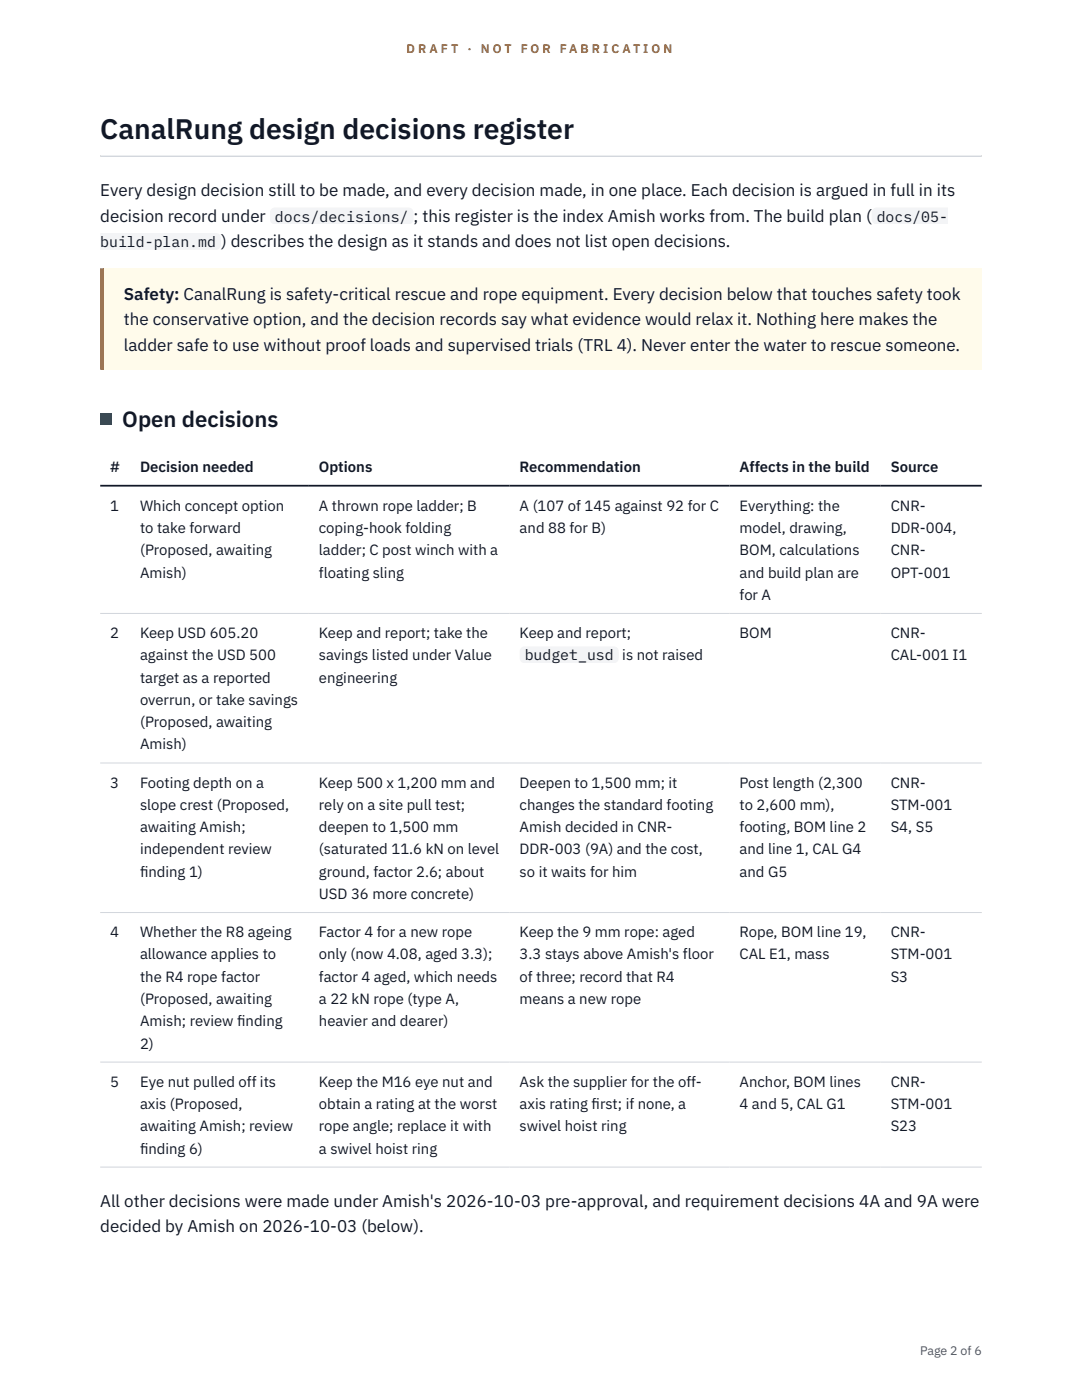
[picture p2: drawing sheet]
<svg xmlns="http://www.w3.org/2000/svg" width="216mm" height="279mm" viewBox="0 0 216 279" stroke-linecap="round" stroke-linejoin="round" font-family="sans-serif">
<defs><g id="words">
<text font-size="5.6" fill="#111827" x="20" y="27.6">CanalRung design decisions register</text>
<text font-size="4.4" fill="#111827" x="24.4" y="85.2">Open decisions</text>
<g font-size="3.4" fill="#111827">
<text x="20" y="39.1">Every design decision still to be made, and every decision made, in one place. Each decision is argued in full in its</text>
<text x="20" y="44.2">decision record under</text>
<text x="82.5" y="44.2">; this register is the index Amish works from. The build plan (</text>
<text x="44.1" y="49.3">) describes the design as it stands and does not list open decisions.</text>
<text x="24.7" y="59.9">Safety: CanalRung is safety-critical rescue and rope equipment. Every decision below that touches safety took</text>
<text x="24.7" y="65">the conservative option, and the decision records say what evidence would relax it. Nothing here makes the</text>
<text x="24.7" y="70">ladder safe to use without proof loads and supervised trials (TRL 4). Never enter the water to rescue someone.</text>
<text x="20" y="240.8">All other decisions were made under Amish's 2026-10-03 pre-approval, and requirement decisions 4A and 9A were</text>
<text x="20" y="245.9">decided by Amish on 2026-10-03 (below).</text>
</g>
<g font-size="3" fill="#111827">
<text x="54.9" y="44.2">docs/decisions/</text>
<text x="174.9" y="44.2">docs/05-</text>
<text x="20" y="49.3">build-plan.md</text>
<text x="22" y="94.1">#</text>
<text x="27.9" y="94.1">Decision needed</text>
<text x="63.6" y="94.1">Options</text>
<text x="103.7" y="94.1">Recommendation</text>
<text x="147.6" y="94.1">Affects in the build</text>
<text x="177.7" y="94.1">Source</text>
<text x="22" y="101.9">1</text>
<text x="27.9" y="101.9">Which concept option</text>
<text x="63.6" y="101.9">A thrown rope ladder; B</text>
<text x="103.7" y="101.9">A (107 of 145 against 92 for C</text>
<text x="147.6" y="101.9">Everything: the</text>
<text x="177.7" y="101.9">CNR-</text>
<text x="27.9" y="106.4">to take forward</text>
<text x="63.6" y="106.4">coping-hook folding</text>
<text x="103.7" y="106.4">and 88 for B)</text>
<text x="147.6" y="106.4">model, drawing,</text>
<text x="177.7" y="106.4">DDR-004,</text>
<text x="27.9" y="110.8">(Proposed, awaiting</text>
<text x="63.6" y="110.8">ladder; C post winch with a</text>
<text x="147.6" y="110.8">BOM, calculations</text>
<text x="177.7" y="110.8">CNR-</text>
<text x="27.9" y="115.3">Amish)</text>
<text x="63.6" y="115.3">floating sling</text>
<text x="147.6" y="115.3">and build plan are</text>
<text x="147.6" y="119.7">for A</text>
<text x="177.7" y="115.3">OPT-001</text>
<text x="22" y="127.3">2</text>
<text x="27.9" y="127.3">Keep USD 605.20</text>
<text x="27.9" y="131.8">against the USD 500</text>
<text x="63.6" y="127.3">Keep and report; take the</text>
<text x="63.6" y="131.8">savings listed under Value</text>
<text x="103.7" y="127.3">Keep and report;</text>
<text x="104.7" y="131.8">budget_usd</text>
<text x="124.2" y="131.8">is not raised</text>
<text x="147.6" y="127.3">BOM</text>
<text x="177.7" y="127.3">CNR-</text>
<text x="177.7" y="131.8">CAL-001 I1</text>
<text x="27.9" y="136.2">target as a reported</text>
<text x="63.6" y="136.2">engineering</text>
<text x="27.9" y="140.7">overrun, or take savings</text>
<text x="27.9" y="145.1">(Proposed, awaiting</text>
<text x="27.9" y="149.6">Amish)</text>
<text x="22" y="157.2">3</text>
<text x="27.9" y="157.2">Footing depth on a</text>
<text x="27.9" y="161.6">slope crest (Proposed,</text>
<text x="63.6" y="157.2">Keep 500 x 1,200 mm and</text>
<text x="63.6" y="161.6">rely on a site pull test;</text>
<text x="103.7" y="157.2">Deepen to 1,500 mm; it</text>
<text x="103.7" y="161.6">changes the standard footing</text>
<text x="147.6" y="157.2">Post length (2,300</text>
<text x="147.6" y="161.6">to 2,600 mm),</text>
<text x="177.7" y="157.2">CNR-</text>
<text x="177.7" y="161.6">STM-001</text>
<text x="27.9" y="166.1">awaiting Amish;</text>
<text x="63.6" y="166.1">deepen to 1,500 mm</text>
<text x="103.7" y="166.1">Amish decided in CNR-</text>
<text x="147.6" y="166.1">footing, BOM line 2</text>
<text x="177.7" y="166.1">S4, S5</text>
<text x="27.9" y="170.5">independent review</text>
<text x="63.6" y="170.5">(saturated 11.6 kN on level</text>
<text x="103.7" y="170.5">DDR-003 (9A) and the cost,</text>
<text x="147.6" y="170.5">and line 1, CAL G4</text>
<text x="27.9" y="175">f</text>
<text x="27.9" y="175">inding 1)</text>
<text x="63.6" y="175">ground, factor 2.6; about</text>
<text x="63.6" y="179.4">USD 36 more concrete)</text>
<text x="103.7" y="175">so it waits for him</text>
<text x="147.6" y="175">and G5</text>
<text x="22" y="187">4</text>
<text x="27.9" y="187">Whether the R8 ageing</text>
<text x="27.9" y="191.5">allowance applies to</text>
<text x="63.6" y="187">Factor 4 for a new rope</text>
<text x="63.6" y="191.5">only (now 4.08, aged 3.3);</text>
<text x="103.7" y="187">Keep the 9 mm rope: aged</text>
<text x="103.7" y="191.5">3.3 stays above Amish's floor</text>
<text x="147.6" y="187">Rope, BOM line 19,</text>
<text x="147.6" y="191.5">CAL E1, mass</text>
<text x="177.7" y="187">CNR-</text>
<text x="177.7" y="191.5">STM-001</text>
<text x="27.9" y="195.9">the R4 rope factor</text>
<text x="63.6" y="195.9">factor 4 aged, which needs</text>
<text x="103.7" y="195.9">of three; record that R4</text>
<text x="177.7" y="195.9">S3</text>
<text x="27.9" y="200.4">(Proposed, awaiting</text>
<text x="63.6" y="200.4">a 22 kN rope (type A,</text>
<text x="103.7" y="200.4">means a new rope</text>
<text x="27.9" y="204.8">Amish; review f</text>
<text x="27.9" y="209.3">2)</text>
<text x="47.3" y="204.8">inding</text>
<text x="63.6" y="204.8">heavier and dearer)</text>
<text x="22" y="216.9">5</text>
<text x="27.9" y="216.9">Eye nut pulled off its</text>
<text x="27.9" y="221.3">axis (Proposed,</text>
<text x="63.6" y="216.9">Keep the M16 eye nut and</text>
<text x="63.6" y="221.3">obtain a rating at the worst</text>
<text x="103.7" y="216.9">Ask the supplier for the off-</text>
<text x="103.7" y="221.3">axis rating f</text>
<text x="118" y="221.3">irst; if none, a</text>
<text x="147.6" y="216.9">Anchor, BOM lines</text>
<text x="147.6" y="221.3">4 and 5, CAL G1</text>
<text x="177.7" y="216.9">CNR-</text>
<text x="177.7" y="221.3">STM-001</text>
<text x="27.9" y="225.8">awaiting Amish; review</text>
<text x="63.6" y="225.8">rope angle; replace it with</text>
<text x="103.7" y="225.8">swivel hoist ring</text>
<text x="177.7" y="225.8">S23</text>
<text x="27.9" y="230.2">f</text>
<text x="27.9" y="230.2">inding 6)</text>
<text x="63.6" y="230.2">a swivel hoist ring</text>
</g>
<g font-size="2.5" fill="#b45309">
<text x="81.1" y="10.5">D R A F T</text>
<text x="93.3" y="10.5">·</text>
<text x="95.9" y="10.5">N O T</text>
<text x="103.9" y="10.5">F O R</text>
<text x="111.7" y="10.5">F A B R I C A T I O N</text>
</g>
<text font-size="2.5" fill="#4b5563" x="183.6" y="270.3">Page 2 of 6</text>
</g></defs>
<path d="M20 31l175.9 .1zM20 31h175.9v.3h-175.9z" fill-rule="evenodd" fill="#d1d5db"/>
<path d="M20 53.6h175.9v20.2h-175.9z" fill="#fffbeb"/>
<path d="M20.7 53.6l.1 20.2zM20 53.6h.8v20.2h-.8z" fill-rule="evenodd" fill="#d97706"/>
<path d="M20 122.4h175.9M20 152.3h175.9M20 182.1h175.9M20 212h175.9M20 232.9h175.9" fill="none" stroke="#d1d5db" stroke-width=".2"/>
<path d="M20 96.9h175.9" fill="none" stroke="#111827" stroke-width=".35"/>
<g fill="#f3f4f6">
<path d="M53.9 41.4h28.6v3.4h-28.6z"/>
<path d="M173.9 41.4h15.3v3.4h-15.3z"/>
<path d="M20 46.5h24.1v3.4h-24.1z"/>
</g>
<path d="M20 82.6h2.2v2.2h-2.2z" fill="#0f766e"/>
<path d="M103.7 129h19.8v3.4h-19.8z" fill="#f3f4f6"/>
<use href="#words"/>
</svg>
